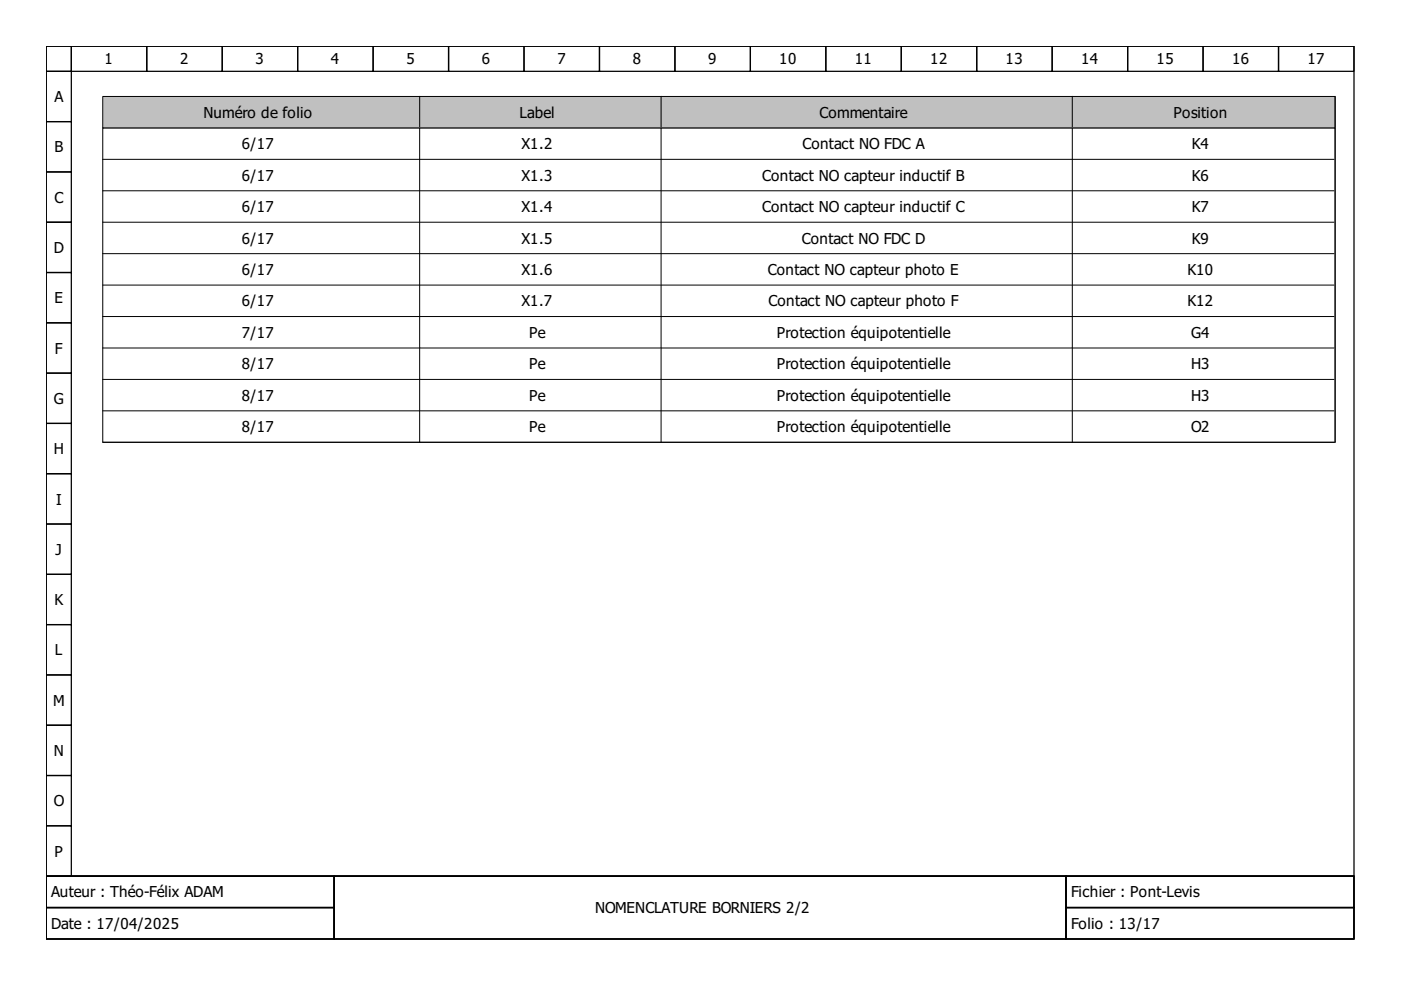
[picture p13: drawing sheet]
<svg xmlns="http://www.w3.org/2000/svg" width="297mm" height="210mm" viewBox="0 0 297 210" stroke-linecap="round" stroke-linejoin="round" font-family="sans-serif">
<defs><g id="words">
<g font-size="3.2">
<text x="22.2" y="13.7">1</text>
<text x="38.2" y="13.7">2</text>
<text x="54.2" y="13.7">3</text>
<text x="70.2" y="13.7">4</text>
<text x="86.2" y="13.7">5</text>
<text x="102.2" y="13.7">6</text>
<text x="118.2" y="13.7">7</text>
<text x="134.2" y="13.7">8</text>
<text x="150.2" y="13.7">9</text>
<text x="165.2" y="13.7">10</text>
<text x="181.2" y="13.7">11</text>
<text x="197.2" y="13.7">12</text>
<text x="213.2" y="13.7">13</text>
<text x="229.2" y="13.7">14</text>
<text x="245.2" y="13.7">15</text>
<text x="261.2" y="13.7">16</text>
<text x="277.2" y="13.7">17</text>
<text x="11.5" y="21.7">A</text>
<text x="43.1" y="25">Numéro de folio</text>
<text x="110.2" y="25">Label</text>
<text x="173.8" y="25">Commentaire</text>
<text x="248.8" y="25">Position</text>
<text x="11.5" y="32.3">B</text>
<text x="51.2" y="31.7">6/17</text>
<text x="110.6" y="31.7">X1.2</text>
<text x="170.2" y="31.7">Contact NO FDC A</text>
<text x="252.7" y="31.7">K4</text>
<text x="51.2" y="38.3">6/17</text>
<text x="110.6" y="38.3">X1.3</text>
<text x="161.6" y="38.3">Contact NO capteur inductif B</text>
<text x="252.7" y="38.3">K6</text>
<text x="11.5" y="43">C</text>
<text x="51.2" y="45">6/17</text>
<text x="110.6" y="45">X1.4</text>
<text x="161.6" y="45">Contact NO capteur inductif C</text>
<text x="252.7" y="45">K7</text>
<text x="11.4" y="53.6">D</text>
<text x="51.2" y="51.6">6/17</text>
<text x="110.6" y="51.6">X1.5</text>
<text x="170" y="51.6">Contact NO FDC D</text>
<text x="252.7" y="51.6">K9</text>
<text x="51.2" y="58.3">6/17</text>
<text x="110.6" y="58.3">X1.6</text>
<text x="162.8" y="58.3">Contact NO capteur photo E</text>
<text x="251.7" y="58.3">K10</text>
<text x="11.5" y="64.3">E</text>
<text x="51.2" y="65">6/17</text>
<text x="110.6" y="65">X1.7</text>
<text x="163" y="65">Contact NO capteur photo F</text>
<text x="251.7" y="65">K12</text>
<text x="51.2" y="71.6">7/17</text>
<text x="112.2" y="71.6">Pe</text>
<text x="164.7" y="71.6">Protection équipotentielle</text>
<text x="252.5" y="71.6">G4</text>
<text x="11.7" y="75">F</text>
<text x="51.2" y="78.3">8/17</text>
<text x="112.2" y="78.3">Pe</text>
<text x="164.7" y="78.3">Protection équipotentielle</text>
<text x="252.5" y="78.3">H3</text>
<text x="11.4" y="85.6">G</text>
<text x="51.2" y="85">8/17</text>
<text x="112.2" y="85">Pe</text>
<text x="164.7" y="85">Protection équipotentielle</text>
<text x="252.5" y="85">H3</text>
<text x="51.2" y="91.6">8/17</text>
<text x="112.2" y="91.6">Pe</text>
<text x="164.7" y="91.6">Protection équipotentielle</text>
<text x="252.5" y="91.6">O2</text>
<text x="11.4" y="96.3">H</text>
<text x="11.9" y="107">I</text>
<text x="11.8" y="117.6">J</text>
<text x="11.5" y="128.3">K</text>
<text x="11.7" y="139">L</text>
<text x="11.3" y="149.6">M</text>
<text x="11.4" y="160.3">N</text>
<text x="11.4" y="171">O</text>
<text x="11.5" y="181.6">P</text>
<text x="10.9" y="190.3">Auteur : Théo-Félix ADAM</text>
<text x="227.1" y="190.3">Fichier : Pont-Levis</text>
<text x="10.9" y="197">Date : 17/04/2025</text>
<text x="126.2" y="193.6">NOMENCLATURE BORNIERS 2/2</text>
<text x="227.1" y="197">Folio : 13/17</text>
</g>
</g></defs>
<g fill="none" stroke="#000" stroke-width=".27">
<path d="M9.8 9.8h277.3v176h-277.3zM9.8 9.8h5.3v5.3h-5.3zM9.8 15.1h5.3v10.7h-5.3zM15.1 9.8h16v5.3h-16zM31.1 9.8h16v5.3h-16zM47.1 9.8h16v5.3h-16zM63.1 9.8h16v5.3h-16zM79.1 9.8h16v5.3h-16zM95.1 9.8h16v5.3h-16zM111.1 9.8h16v5.3h-16zM127.1 9.8h16v5.3h-16zM143.1 9.8h16v5.3h-16z"/>
<path d="M159.1 9.8h16v5.3h-16zM175.1 9.8h16v5.3h-16zM191.1 9.8h16v5.3h-16zM207.1 9.8h16v5.3h-16zM223.1 9.8h16v5.3h-16zM239.1 9.8h16v5.3h-16zM255.1 9.8h16v5.3h-16zM271.1 9.8h16v5.3h-16zM9.8 25.8h5.3v10.7h-5.3zM9.8 36.5h5.3v10.6h-5.3zM9.8 47.1h5.3v10.7h-5.3zM9.8 57.8h5.3v10.6h-5.3z"/>
<path d="M9.8 68.4h5.3v10.7h-5.3zM9.8 79.1h5.3v10.7h-5.3zM9.8 89.8h5.3v10.6h-5.3zM9.8 100.4h5.3v10.7h-5.3zM9.8 111.1h5.3v10.7h-5.3zM9.8 121.8h5.3v10.6h-5.3zM9.8 132.4h5.3v10.7h-5.3zM9.8 143.1h5.3v10.7h-5.3zM9.8 153.8h5.3v10.6h-5.3zM9.8 164.4h5.3v10.7h-5.3zM9.8 175.1h5.3v10.7h-5.3zM9.8 185.8h277.3v13.3h-277.3z"/>
<path d="M9.8 185.8h61v6.6h-61zM9.8 192.4h61v6.7h-61zM70.8 185.8h155.2v13.3h-155.2zM226 185.8h61.1v6.6h-61.1zM226 192.4h61.1v6.7h-61.1z"/>
</g>
<g fill="none" stroke="#000" stroke-width=".21">
<path d="M21.8 27.1h261.3v66.7h-261.3zM21.8 33.8h261M89 27.1v66.7M140.2 27.1v66.7M227.3 27.1v66.7M283.1 27.1v66.7M21.8 40.5h261M21.8 47.1h261M21.8 53.8h261M21.8 60.4h261M21.8 67.1h261M21.8 73.8h261"/>
<path d="M21.8 80.4h261M21.8 87.1h261M21.8 93.8h261"/>
</g>
<path d="M21.8 20.5h261.3v6.6h-261.3z" fill="#c0c0c0" stroke="#000" stroke-width=".21"/>
<path d="M89 20.5v6.4M140.2 20.5v6.4M227.3 20.5v6.4M283.1 20.5v6.4" fill="none" stroke="#000" stroke-width=".21"/>
<use href="#words"/>
</svg>
